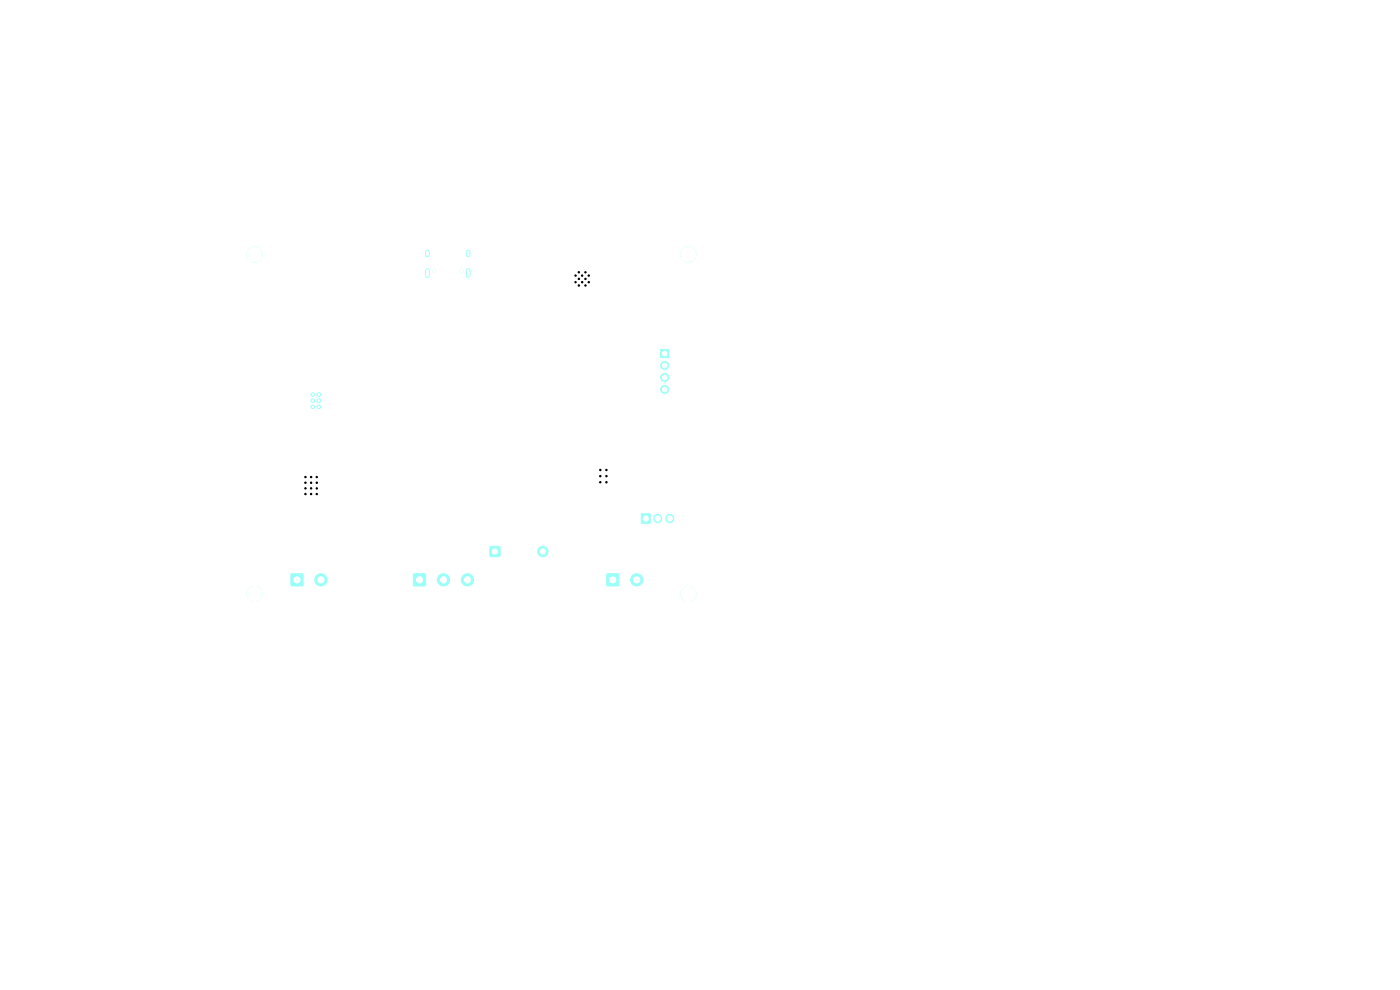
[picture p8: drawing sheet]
<svg xmlns="http://www.w3.org/2000/svg" width="297mm" height="210mm" viewBox="0 0 297 210" stroke-linecap="round" stroke-linejoin="round" font-family="sans-serif">
<g fill="#9afff8" stroke="#9afff8" stroke-width=".21">
<path d="M140.1 74.2h1.7v1.7h-1.7z"/>
<path d="M104 116h2v2h-2z"/>
<path d="M61.8 121.8h2.4v2.4h-2.4z"/>
<path d="M128.8 121.8h2.4v2.4h-2.4z"/>
<path d="M136 109h2v2h-2z"/>
<path d="M87.8 121.8h2.4v2.4h-2.4z"/>
<circle cx="66.4" cy="83.7" r=".38"/>
<circle cx="66.4" cy="85" r=".38"/>
<circle cx="66.4" cy="86.3" r=".38"/>
<circle cx="67.6" cy="83.7" r=".38"/>
<circle cx="67.6" cy="85" r=".38"/>
<circle cx="67.7" cy="86.3" r=".39"/>
<circle cx="141" cy="77.5" r=".85"/>
<circle cx="141" cy="80.1" r=".85"/>
<circle cx="141" cy="82.6" r=".85"/>
<circle cx="146" cy="54" r="1.6"/>
<circle cx="54" cy="54" r="1.6"/>
<circle cx="115.2" cy="117" r="1.1"/>
<circle cx="68.1" cy="123" r="1.3"/>
<circle cx="97.9" cy="57.4" r=".33"/>
<circle cx="92.1" cy="57.4" r=".33"/>
<circle cx="135.1" cy="123" r="1.3"/>
<circle cx="54" cy="126" r="1.6"/>
<circle cx="146" cy="126" r="1.6"/>
<circle cx="94.1" cy="123" r="1.3"/>
<circle cx="99.2" cy="123" r="1.3"/>
</g>
<path d="M90.7 53.5v.6M90.7 57.4v1.1M99.3 53.5v.6M99.3 57.4v1.1" fill="none" stroke="#9afff8" stroke-width="1"/>
<path d="M139.5 110h.1M142.1 110h.1" fill="none" stroke="#9afff8" stroke-width="1.9"/>
<g fill="#fff" stroke="#fff" stroke-width=".21">
<circle cx="66.3" cy="83.7" r=".16"/>
<circle cx="66.3" cy="85" r=".16"/>
<circle cx="66.3" cy="86.3" r=".16"/>
<circle cx="67.6" cy="83.7" r=".16"/>
<circle cx="67.6" cy="85" r=".16"/>
<circle cx="67.6" cy="86.3" r=".16"/>
<circle cx="141" cy="75" r=".5"/>
<circle cx="141" cy="77.5" r=".5"/>
<circle cx="141" cy="80.1" r=".5"/>
<circle cx="141" cy="82.6" r=".5"/>
<circle cx="146" cy="54" r="1.6"/>
<circle cx="54" cy="54" r="1.6"/>
<circle cx="105" cy="117" r=".55"/>
<circle cx="115.2" cy="117" r=".55"/>
<circle cx="63" cy="123" r=".65"/>
<circle cx="68.1" cy="123" r=".65"/>
<circle cx="97.9" cy="57.4" r=".33"/>
<circle cx="92.1" cy="57.4" r=".33"/>
<circle cx="130" cy="123" r=".65"/>
<circle cx="135.1" cy="123" r=".65"/>
<circle cx="54" cy="126" r="1.6"/>
<circle cx="137" cy="110" r=".55"/>
<circle cx="139.5" cy="110" r=".55"/>
<circle cx="142.1" cy="110" r=".55"/>
<circle cx="146" cy="126" r="1.6"/>
<circle cx="89" cy="123" r=".65"/>
<circle cx="94.1" cy="123" r=".65"/>
<circle cx="99.2" cy="123" r=".65"/>
</g>
<g fill="#000" stroke="#000" stroke-width=".21">
<circle cx="122.1" cy="58.5" r=".15"/>
<circle cx="122.1" cy="59.9" r=".15"/>
<circle cx="122.8" cy="59.2" r=".15"/>
<circle cx="122.8" cy="57.8" r=".15"/>
<circle cx="123.5" cy="58.5" r=".15"/>
<circle cx="123.5" cy="59.9" r=".15"/>
<circle cx="124.2" cy="59.2" r=".15"/>
<circle cx="124.2" cy="57.8" r=".15"/>
<circle cx="124.9" cy="58.5" r=".15"/>
<circle cx="124.9" cy="59.9" r=".15"/>
<circle cx="122.8" cy="60.6" r=".15"/>
<circle cx="124.2" cy="60.6" r=".15"/>
<circle cx="127.3" cy="99.7" r=".15"/>
<circle cx="128.7" cy="99.7" r=".15"/>
<circle cx="64.8" cy="104.8" r=".15"/>
<circle cx="64.8" cy="101.2" r=".15"/>
<circle cx="64.8" cy="102.4" r=".15"/>
<circle cx="64.8" cy="103.6" r=".15"/>
<circle cx="66" cy="104.8" r=".15"/>
<circle cx="66" cy="101.2" r=".15"/>
<circle cx="66" cy="102.4" r=".15"/>
<circle cx="66" cy="103.6" r=".15"/>
<circle cx="67.2" cy="104.8" r=".15"/>
<circle cx="67.2" cy="101.2" r=".15"/>
<circle cx="67.2" cy="102.4" r=".15"/>
<circle cx="67.2" cy="103.6" r=".15"/>
<circle cx="127.3" cy="102.3" r=".15"/>
<circle cx="127.3" cy="101" r=".15"/>
<circle cx="128.7" cy="102.3" r=".15"/>
<circle cx="128.7" cy="101" r=".15"/>
</g>
<path d="M90.7 53.5v.6M90.7 57.4v1.1M99.3 53.5v.6M99.3 57.4v1.1" fill="none" stroke="#fff" stroke-width=".6"/>
</svg>
